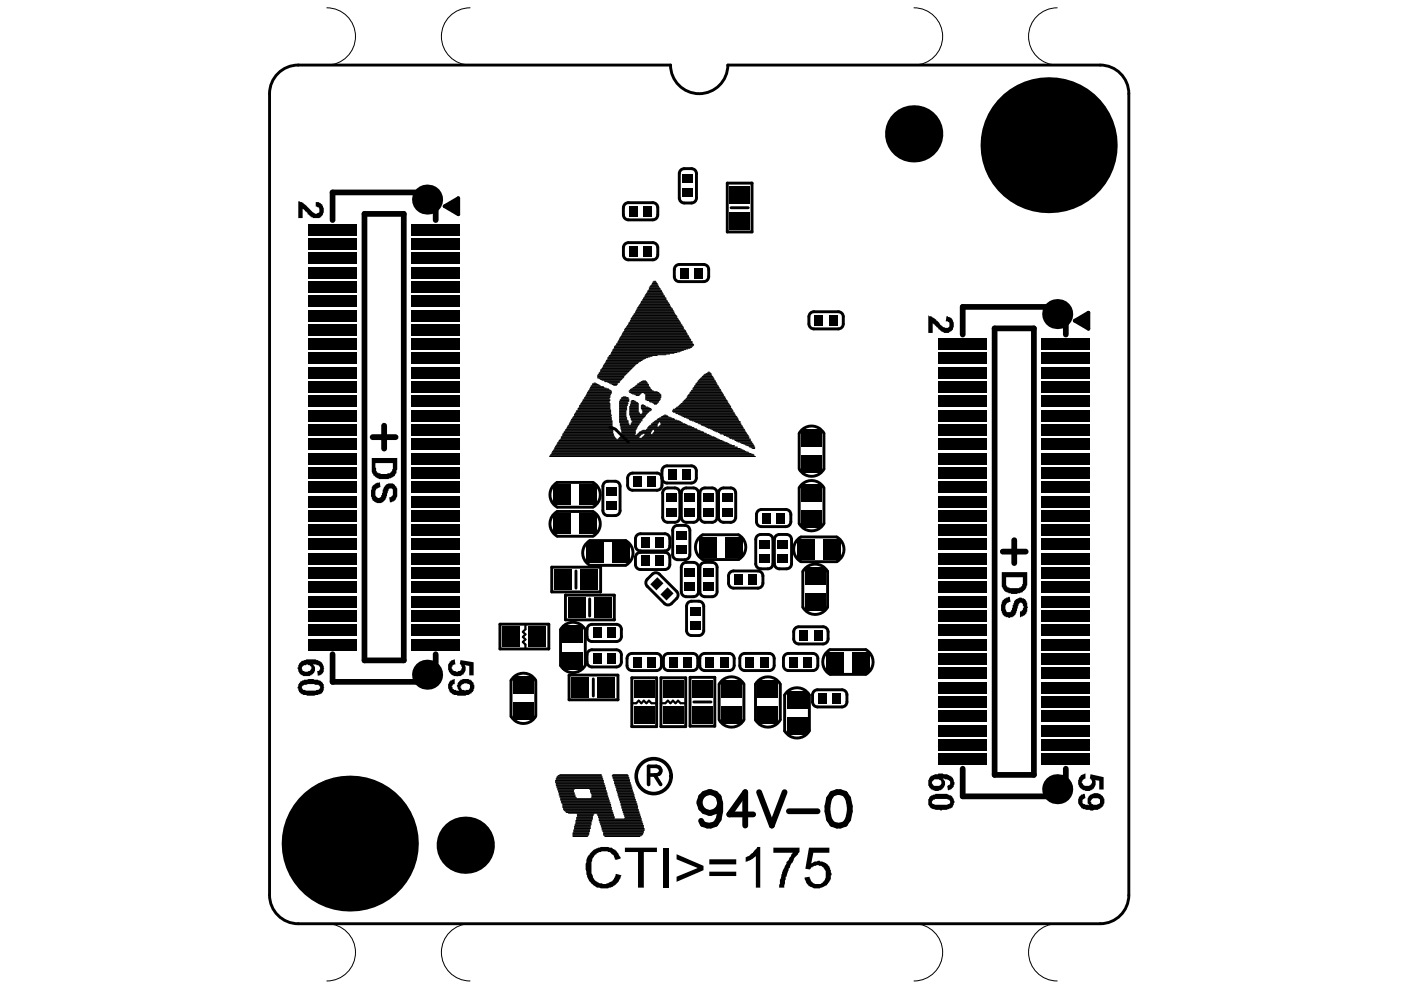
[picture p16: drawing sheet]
<svg xmlns="http://www.w3.org/2000/svg" width="297mm" height="210mm" viewBox="0 0 297 210" stroke-linecap="round" stroke-linejoin="round" font-family="sans-serif">
<g fill="#000">
<path d="M63.2 42.7l1.1 .3 .2 .3 2 1.7a.62 .62 0 0 0 1.1 0h.1v-.1a.84 .84 0 0 0-.8-1.1v-1a1.66 1.66 0 0 1 1.6 2.5 1.56 1.56 0 0 1-2.3 .8l-1-.6-.1-.5-.9-.8v2h-1zM94.2 43.7l3-1.7v3.5zM196.8 66.9h.2v.1h.4l.3 .4a4.6 4.6 0 0 1 1.9 1.7l.5 .3a.73 .73 0 0 0 .8 .1 .73 .73 0 0 0 .4-.8v-.3l-.3-.1v-.2h-.5l.2-1.1h.3v.2a1.34 1.34 0 0 1 1.2 1.5 1.65 1.65 0 0 1-1 1.8 1.65 1.65 0 0 1-1.9-.5l-1.6-1.4v2h-.9zM227.8 68l3-1.7v3.4zM79 103h.1a1.24 1.24 0 0 1 1.3-.7l.1-.1 .2 1.1h-.2a1.31 1.31 0 0 0-.6 2.1h.2v.2h.4v-.2l.3-.1v-.3h.2v-.5h.1a1.42 1.42 0 0 1 .5-1.4v-.1a1.72 1.72 0 0 1 2.2-.2 3.2 3.2 0 0 1 .3 2.8 1.59 1.59 0 0 1-1.1 .9h-.3l-.2-1.1a1.1 1.1 0 0 0 .8-1.5l-.2-.3h-.6l-.4 1.1a1.88 1.88 0 0 1-2.2 2 2.21 2.21 0 0 1-1.1-3zM212.6 127.3l.3-.1 .1-.3h.3v-.2l.8-.2 .1 1.1a1.24 1.24 0 0 0-.9 1.9 .69 .69 0 0 0 .9 .3l.5-1.1a2.09 2.09 0 0 1 1.6-2h.3a1.65 1.65 0 0 1 1.2 1.9l.1 .1v.2h-.1v.7l-.2 .5-.4 .3v.2l-.9 .3v-1.3a.55 .55 0 0 0 .6-.6l.1-.1a1.21 1.21 0 0 0-.6-1.1l-.5 .3-.3 1.2a1.84 1.84 0 0 1-1.8 1.7v-.1h-.2a1.31 1.31 0 0 1-1.2-1.3l-.2-.1v-1.3zM95.3 140.3l1.1-.5 .2 1.1h-.2a.83 .83 0 0 0-.6 .9h.1v.3l.8 .3 .6-.1a.83 .83 0 0 0 .6-1h-.1v-.3l-.3-.3 .1-.7 2.8 .4v2.8h-.9v-2l-.9-.2 .1 .5a1.6 1.6 0 0 1-1.4 1.8l-.4 .2v-.2h-.7a2.1 2.1 0 0 1-1-2.7h.1zM124.8 181.3h.1a3.6 3.6 0 0 1 4.4-1.6h.4l.8 .5 1.1 1.5v.3l-1.1 .3-.2-.3a2.16 2.16 0 0 0-2.9-1.3h-.3a2.86 2.86 0 0 0-1.7 3.2v.1a2.88 2.88 0 0 0 2.6 3.4h.2a2.51 2.51 0 0 0 2.3-1.8l.1-.3 1.1 .3a3.7 3.7 0 0 1-6.1 1.8h-.2l-.6-.9a5.9 5.9 0 0 1-.5-3.7v-.5zM229.1 164.5l1-.5v1.1l-.6 .3v.3h-.1v.3h.1a.86 .86 0 0 0 1.3 .6l.4-.1v-.2a.62 .62 0 0 0 0-1.1v-.1h-.1l.1-.9 2.8 .6v2.6h-.9v-1.9l-1-.1a1.69 1.69 0 0 1-1.5 2.3h-.2a1.85 1.85 0 0 1-1.8-2l.1-.8zM132.5 179.7h6.8v1h-2.8v7.5h-1.2v-7.5h-2.8zM140.7 179.7h1.1v8.5h-1.1zM143.4 181.1l5.8 2.5v.9l-5.8 2.5v-1.1l4.5-1.9-4.5-1.8z"/>
<path d="M158.1 181.7a3.7 3.7 0 0 0 1.9-1.4l.6-.7h.6v8.6h-.9v-6.6l-1.1 .7-1.1 .5zM164 179.7h5.5v1l-.4 .6a2.71 2.71 0 0 0-1.1 1.7h-.2l-.3 .9-.3 .3-.5 1.7h-.1l-.3 2.3h-1.1v-.6l.2-.2a8.1 8.1 0 0 1 1.3-4.3v-.3l.5-.5 .9-1.5h-4.1zM171.5 179.7h4.3v1.1h-3.4l-.4 2.3 .8-.4a2.85 2.85 0 0 1 3 1l.5 1.4v.5h-.2a2.69 2.69 0 0 1-1.5 2.5 3.1 3.1 0 0 1-3.2-.4l-.5-.6-.3-1.1 1.1-.1a1.74 1.74 0 0 0 2.8 1.2v-.1a1.47 1.47 0 0 0 .6-1.7 1.62 1.62 0 0 0-1.3-1.7l-.3-.2-.9 .2-.3 .1v.2h-.3l-.3 .5-.9-.2z"/>
<path d="M79.6 98.2l.1 1.7h.2v.3h.2a3.3 3.3 0 0 0 2.7 0l.5-.8v-1.2zM78.8 97.1h5.4v2.5l-.1 .3a1.58 1.58 0 0 1-1.6 1.5l-.4 .2a3.4 3.4 0 0 1-3-.8v-.3h-.1l-.2-.5z"/>
<path d="M213.3 122.4v1.4a.59 .59 0 0 0 .6 .7l.2 .2h.9a1.42 1.42 0 0 0 1.9-1.1v-1.2zM212.4 121.3h5.4v2.5a2.12 2.12 0 0 1-2 2l-.3 .1a4 4 0 0 1-2.6-.7l-.5-.8z"/>
<path d="M64 145.5v.2a.59 .59 0 0 0 .8 .6v.1h.8a2.64 2.64 0 0 0 2.3-.4v-.2a.59 .59 0 0 0-.8-.6 4.8 4.8 0 0 0-2.9 .2v.1zM63.7 144.4l.5-.1a4.8 4.8 0 0 1 2.9-.2l.8 .2a1.68 1.68 0 0 1 .7 2v.1h-.1a.79 .79 0 0 1-.9 .8 5 5 0 0 1-3.9-.2 2 2 0 0 1-.5-2h.2z"/>
<path d="M63.4 140.7l.5-.4a4.9 4.9 0 0 1 4.1 0v.1a1.24 1.24 0 0 1 .6 1.3l.2 .1h-.2l-.1 .9-.3 .2v.1l-.8 .3-.1-1h.3a.62 .62 0 0 0 0-1.1v-.2h-.5v-.1h-.8a1.25 1.25 0 0 1-.3 2.1v.2a2.68 2.68 0 0 1-2.5-.3l-.4-1.1zM64.2 141.2l-.2 .5a.77 .77 0 0 0 .8 .7h.4l.2-.1a.59 .59 0 0 0 .6-.8l-.3-.5-.5-.1z"/>
<path d="M97.8 145.2v.3h-.2l.2 .6 .8 .3h.1v-.1a.71 .71 0 0 0 .8-.2 .71 .71 0 0 0 .1-.7l-.1-.4h-.3a1.19 1.19 0 0 0-1.4 .2zM95.3 144.4l1.1-.4v1h-.3l-.3 .7h.1v.3l.3 .1v.2l1.1 .1v-.1h-.1a1.37 1.37 0 0 1 .7-2.2l.2-.1h1.2l.2 .1a.8 .8 0 0 1 .8 .6h.1v.5h.2v.2a1.77 1.77 0 0 1-1.1 1.8 4.2 4.2 0 0 1-4.2-.5v-.3h-.1l-.2-.4v-1z"/>
<path d="M197.6 169.9v.4a4.8 4.8 0 0 0 2.6 .3l.9-.1a.48 .48 0 0 0 .3-.5 .48 .48 0 0 0-.4-.4l-.2-.2h-.9a2.64 2.64 0 0 0-2.3 .5zM197 169.1h.1l.3-.5a7.5 7.5 0 0 1 3.7-.1l.3 .1a1.66 1.66 0 0 1 .7 2.3l-.2 .3h-.1a5.2 5.2 0 0 1-3.3 .5 1.76 1.76 0 0 1-1.4-.6l-.3-.5v-1.2h.2z"/>
<path d="M197.1 164.8l.3-.2v-.1h.3v-.2l.8-.1a1.94 1.94 0 0 1 1.6 0h.7l1 .4a2.14 2.14 0 0 1 .4 2.2l-.6 .6-.6 .1-.2-.9 .3-.1a.58 .58 0 0 0 .3-.6 .58 .58 0 0 0-.4-.5l-.8-.3h-.3v.1a1.12 1.12 0 0 1 .2 1.7 1.8 1.8 0 0 1-2.2 .6l-.8-.4a2.25 2.25 0 0 1 0-2.3zM197.6 165.7v.2a.9 .9 0 0 0 1.2 .7 .67 .67 0 0 0 .8-.4 .67 .67 0 0 0-.3-.8l-.5-.2a.69 .69 0 0 0-.9 .3z"/>
<path d="M231.4 169.6l-.2 .3a1.11 1.11 0 0 0 .9 .8 1.11 1.11 0 0 0 1.1-.5 .71 .71 0 0 0-.1-.8 .71 .71 0 0 0-.8-.2h-.6l-.2 .4zM228.7 168.9l.5-.3v-.1l.8-.2 .1 .9-.3 .2a.69 .69 0 0 0-.3 .9l1.4 .5a1.5 1.5 0 0 1 .9-2.5v-.1a1.91 1.91 0 0 1 2.3 1.5v.3a1.89 1.89 0 0 1-2.1 1.7 .71 .71 0 0 1-.9 0h-.2a2.25 2.25 0 0 1-2.3-1.4z"/>
<path d="M150.4 182.2h5.7v1.1h-5.7zM150.4 184.8h5.7v.9h-5.7z"/>
<circle cx="193.7" cy="28.4" r="6.1"/>
<circle cx="222.3" cy="30.8" r="14.4"/>
<circle cx="90.6" cy="42.3" r="3.2"/>
<circle cx="224.2" cy="66.6" r="3.2"/>
<circle cx="90.6" cy="143.1" r="3.2"/>
<circle cx="74.2" cy="178.9" r="14.4"/>
<circle cx="98.6" cy="179.2" r="6.1"/>
<circle cx="224.2" cy="167.3" r="3.2"/>
</g>
<g fill="#000">
<path d="M144.8 37h2.1v1.8h-2.1z" fill-rule="evenodd"/>
<path d="M65.3 56.6h10.4v2.4h-10.4z" fill-rule="evenodd"/>
<path d="M65.3 53.5h10.4v2.5h-10.4z" fill-rule="evenodd"/>
<path d="M65.3 50.5h10.4v2.4h-10.4z" fill-rule="evenodd"/>
<path d="M65.3 47.5h10.4v2.4h-10.4z" fill-rule="evenodd"/>
<path d="M87.2 59.6h10.3v2.4h-10.3z" fill-rule="evenodd"/>
<path d="M87.2 56.6h10.3v2.4h-10.3z" fill-rule="evenodd"/>
<path d="M87.2 53.5h10.3v2.5h-10.3z" fill-rule="evenodd"/>
<path d="M87.2 50.5h10.3v2.4h-10.3z" fill-rule="evenodd"/>
<path d="M87.2 47.5h10.3v2.4h-10.3z" fill-rule="evenodd"/>
<path d="M133.4 43.7h1.8v2.2h-1.8z" fill-rule="evenodd"/>
<path d="M133.4 52.2h1.8v2.1h-1.8z" fill-rule="evenodd"/>
<path d="M136.4 43.7h1.8v2.2h-1.8z" fill-rule="evenodd"/>
<path d="M136.4 52.2h1.8v2.1h-1.8z" fill-rule="evenodd"/>
<path d="M144.2 56.8h1.8v2.2h-1.8z" fill-rule="evenodd"/>
<path d="M144.8 40h2.1v1.8h-2.1z" fill-rule="evenodd"/>
<path d="M147.2 56.8h1.8v2.2h-1.8z" fill-rule="evenodd"/>
<path d="M154.7 45h4.2v3.7h-4.2z" fill-rule="evenodd"/>
<path d="M154.7 39.4h4.2v3.7h-4.2z" fill-rule="evenodd"/>
<path d="M65.3 74.8h10.4v2.4h-10.4z" fill-rule="evenodd"/>
<path d="M65.3 71.7h10.4v2.5h-10.4z" fill-rule="evenodd"/>
<path d="M65.3 68.7h10.4v2.4h-10.4z" fill-rule="evenodd"/>
<path d="M65.3 65.7h10.4v2.4h-10.4z" fill-rule="evenodd"/>
<path d="M65.3 62.6h10.4v2.5h-10.4z" fill-rule="evenodd"/>
<path d="M65.3 59.6h10.4v2.4h-10.4z" fill-rule="evenodd"/>
<path d="M87.2 77.8h10.3v2.5h-10.3z" fill-rule="evenodd"/>
<path d="M87.2 74.8h10.3v2.4h-10.3z" fill-rule="evenodd"/>
<path d="M87.2 71.7h10.3v2.5h-10.3z" fill-rule="evenodd"/>
<path d="M87.2 68.7h10.3v2.4h-10.3z" fill-rule="evenodd"/>
<path d="M87.2 65.7h10.3v2.4h-10.3z" fill-rule="evenodd"/>
<path d="M87.2 62.6h10.3v2.5h-10.3z" fill-rule="evenodd"/>
<path d="M172.7 66.9h1.8v2.1h-1.8z" fill-rule="evenodd"/>
<path d="M175.8 66.9h1.8v2.1h-1.8z" fill-rule="evenodd"/>
<path d="M198.9 71.7h10.4v2.5h-10.4z" fill-rule="evenodd"/>
<path d="M198.9 74.8h10.4v2.4h-10.4z" fill-rule="evenodd"/>
<path d="M220.8 71.7h10.3v2.5h-10.3z" fill-rule="evenodd"/>
<path d="M220.8 74.8h10.3v2.4h-10.3z" fill-rule="evenodd"/>
<path d="M220.8 77.8h10.3v2.5h-10.3z" fill-rule="evenodd"/>
<path d="M65.3 96h10.4v2.5h-10.4z" fill-rule="evenodd"/>
<path d="M65.3 93h10.4v2.4h-10.4z" fill-rule="evenodd"/>
<path d="M65.3 89.9h10.4v2.5h-10.4z" fill-rule="evenodd"/>
<path d="M65.3 86.9h10.4v2.5h-10.4z" fill-rule="evenodd"/>
<path d="M65.3 83.9h10.4v2.4h-10.4z" fill-rule="evenodd"/>
<path d="M65.3 80.8h10.4v2.5h-10.4z" fill-rule="evenodd"/>
<path d="M65.3 77.8h10.4v2.4h-10.4z" fill-rule="evenodd"/>
<path d="M87.2 99.1h10.3v2.4h-10.3z" fill-rule="evenodd"/>
<path d="M87.2 96h10.3v2.5h-10.3z" fill-rule="evenodd"/>
<path d="M87.2 93h10.3v2.4h-10.3z" fill-rule="evenodd"/>
<path d="M87.2 90h10.3v2.4h-10.3z" fill-rule="evenodd"/>
<path d="M87.2 86.9h10.3v2.5h-10.3z" fill-rule="evenodd"/>
<path d="M87.2 83.9h10.3v2.4h-10.3z" fill-rule="evenodd"/>
<path d="M87.2 80.8h10.3v2.5h-10.3z" fill-rule="evenodd"/>
<path d="M141.6 99.5h1.8v2.2h-1.8z" fill-rule="evenodd"/>
<path d="M144.6 99.5h1.8v2.2h-1.8z" fill-rule="evenodd"/>
<path d="M169.9 91.1h4.3v3.6h-4.3z" fill-rule="evenodd"/>
<path d="M198.9 77.8h10.4v2.4h-10.4z" fill-rule="evenodd"/>
<path d="M198.9 80.8h10.4v2.5h-10.4z" fill-rule="evenodd"/>
<path d="M198.9 83.9h10.4v2.4h-10.4z" fill-rule="evenodd"/>
<path d="M198.9 86.9h10.4v2.5h-10.4z" fill-rule="evenodd"/>
<path d="M198.9 89.9h10.4v2.5h-10.4z" fill-rule="evenodd"/>
<path d="M198.9 93h10.4v2.4h-10.4z" fill-rule="evenodd"/>
<path d="M198.9 96h10.4v2.5h-10.4z" fill-rule="evenodd"/>
<path d="M220.8 80.8h10.3v2.5h-10.3z" fill-rule="evenodd"/>
<path d="M220.8 83.9h10.3v2.4h-10.3z" fill-rule="evenodd"/>
<path d="M220.8 86.9h10.3v2.5h-10.3z" fill-rule="evenodd"/>
<path d="M220.8 90h10.3v2.4h-10.3z" fill-rule="evenodd"/>
<path d="M220.8 93h10.3v2.4h-10.3z" fill-rule="evenodd"/>
<path d="M220.8 96h10.3v2.5h-10.3z" fill-rule="evenodd"/>
<path d="M220.8 99.1h10.3v2.4h-10.3z" fill-rule="evenodd"/>
<path d="M65.3 117.3h10.4v2.4h-10.4z" fill-rule="evenodd"/>
<path d="M65.3 114.2h10.4v2.5h-10.4z" fill-rule="evenodd"/>
<path d="M65.3 111.2h10.4v2.4h-10.4z" fill-rule="evenodd"/>
<path d="M65.3 108.2h10.4v2.4h-10.4z" fill-rule="evenodd"/>
<path d="M65.3 105.1h10.4v2.5h-10.4z" fill-rule="evenodd"/>
<path d="M65.3 102.1h10.4v2.4h-10.4z" fill-rule="evenodd"/>
<path d="M65.3 99.1h10.4v2.4h-10.4z" fill-rule="evenodd"/>
<path d="M87.2 117.3h10.3v2.4h-10.3z" fill-rule="evenodd"/>
<path d="M87.2 114.2h10.3v2.5h-10.3z" fill-rule="evenodd"/>
<path d="M87.2 111.2h10.3v2.4h-10.3z" fill-rule="evenodd"/>
<path d="M87.2 108.2h10.3v2.4h-10.3z" fill-rule="evenodd"/>
<path d="M87.2 105.1h10.3v2.5h-10.3z" fill-rule="evenodd"/>
<path d="M87.2 102.1h10.3v2.4h-10.3z" fill-rule="evenodd"/>
<path d="M117.3 108.9h3.7v4.3h-3.7z" fill-rule="evenodd"/>
<path d="M117.3 102.8h3.7v4.2h-3.7z" fill-rule="evenodd"/>
<path d="M122.9 108.9h3.6v4.3h-3.6z" fill-rule="evenodd"/>
<path d="M122.9 102.8h3.6v4.2h-3.6z" fill-rule="evenodd"/>
<path d="M124.3 115.1h3.6v4.3h-3.6z" fill-rule="evenodd"/>
<path d="M128.6 103.3h2.1v1.8h-2.1z" fill-rule="evenodd"/>
<path d="M128.6 106.3h2.1v1.8h-2.1z" fill-rule="evenodd"/>
<path d="M129.8 115.1h3.7v4.3h-3.7z" fill-rule="evenodd"/>
<path d="M134.3 101.1h1.8v2.1h-1.8z" fill-rule="evenodd"/>
<path d="M135.9 113.9h1.9v2.2h-1.9z" fill-rule="evenodd"/>
<path d="M137.3 101.1h1.8v2.1h-1.8z" fill-rule="evenodd"/>
<path d="M135.9 117.9h1.9v2.1h-1.9z" fill-rule="evenodd"/>
<path d="M139 113.9h1.8v2.2h-1.8z" fill-rule="evenodd"/>
<path d="M139 117.9h1.8v2.1h-1.8z" fill-rule="evenodd"/>
<path d="M141.3 107.7h2.1v1.8h-2.1z" fill-rule="evenodd"/>
<path d="M141.3 104.7h2.1v1.8h-2.1z" fill-rule="evenodd"/>
<path d="M143.4 112.6h2.1v1.8h-2.1z" fill-rule="evenodd"/>
<path d="M143.4 115.6h2.1v1.9h-2.1z" fill-rule="evenodd"/>
<path d="M145.2 107.7h2.1v1.8h-2.1z" fill-rule="evenodd"/>
<path d="M145.2 104.7h2.1v1.8h-2.1z" fill-rule="evenodd"/>
<path d="M148.2 113.9h3.6v4.2h-3.6z" fill-rule="evenodd"/>
<path d="M149.2 104.7h2.1v1.8h-2.1z" fill-rule="evenodd"/>
<path d="M149.2 107.7h2.1v1.8h-2.1z" fill-rule="evenodd"/>
<path d="M153.7 113.9h3.7v4.2h-3.7z" fill-rule="evenodd"/>
<path d="M153.1 107.7h2.1v1.8h-2.1z" fill-rule="evenodd"/>
<path d="M153.1 104.7h2.1v1.8h-2.1z" fill-rule="evenodd"/>
<path d="M161 117.6h2.1v1.8h-2.1z" fill-rule="evenodd"/>
<path d="M161 114.5h2.1v1.9h-2.1z" fill-rule="evenodd"/>
<path d="M161.6 108.8h1.8v2.1h-1.8z" fill-rule="evenodd"/>
<path d="M164.6 108.8h1.9v2.1h-1.9z" fill-rule="evenodd"/>
<path d="M164.9 117.6h2.2v1.8h-2.2z" fill-rule="evenodd"/>
<path d="M164.9 114.5h2.2v1.9h-2.2z" fill-rule="evenodd"/>
<path d="M169 114.3h3.7v4.3h-3.7z" fill-rule="evenodd"/>
<path d="M169.9 108.2h4.3v3.6h-4.3z" fill-rule="evenodd"/>
<path d="M169.9 102.6h4.3v3.7h-4.3z" fill-rule="evenodd"/>
<path d="M169.9 96.6h4.3v3.7h-4.3z" fill-rule="evenodd"/>
<path d="M174.6 114.3h3.6v4.3h-3.6z" fill-rule="evenodd"/>
<path d="M198.9 99.1h10.4v2.4h-10.4z" fill-rule="evenodd"/>
<path d="M198.9 102.1h10.4v2.4h-10.4z" fill-rule="evenodd"/>
<path d="M198.9 105.1h10.4v2.5h-10.4z" fill-rule="evenodd"/>
<path d="M198.9 108.2h10.4v2.4h-10.4z" fill-rule="evenodd"/>
<path d="M198.9 111.2h10.4v2.4h-10.4z" fill-rule="evenodd"/>
<path d="M198.9 114.2h10.4v2.5h-10.4z" fill-rule="evenodd"/>
<path d="M198.9 117.3h10.4v2.4h-10.4z" fill-rule="evenodd"/>
<path d="M220.8 102.1h10.3v2.4h-10.3z" fill-rule="evenodd"/>
<path d="M220.8 105.1h10.3v2.5h-10.3z" fill-rule="evenodd"/>
<path d="M220.8 108.2h10.3v2.4h-10.3z" fill-rule="evenodd"/>
<path d="M220.8 111.2h10.3v2.4h-10.3z" fill-rule="evenodd"/>
<path d="M220.8 114.2h10.3v2.5h-10.3z" fill-rule="evenodd"/>
<path d="M220.8 117.3h10.3v2.4h-10.3z" fill-rule="evenodd"/>
<path d="M65.3 135.5h10.4v2.4h-10.4z" fill-rule="evenodd"/>
<path d="M65.3 132.4h10.4v2.5h-10.4z" fill-rule="evenodd"/>
<path d="M65.3 129.4h10.4v2.4h-10.4z" fill-rule="evenodd"/>
<path d="M65.3 126.4h10.4v2.4h-10.4z" fill-rule="evenodd"/>
<path d="M65.3 123.3h10.4v2.5h-10.4z" fill-rule="evenodd"/>
<path d="M65.3 120.3h10.4v2.4h-10.4z" fill-rule="evenodd"/>
<path d="M87.2 135.5h10.3v2.4h-10.3z" fill-rule="evenodd"/>
<path d="M87.2 132.4h10.3v2.5h-10.3z" fill-rule="evenodd"/>
<path d="M87.2 129.4h10.3v2.4h-10.3z" fill-rule="evenodd"/>
<path d="M87.2 126.4h10.3v2.4h-10.3z" fill-rule="evenodd"/>
<path d="M87.2 123.3h10.3v2.5h-10.3z" fill-rule="evenodd"/>
<path d="M87.2 120.3h10.3v2.4h-10.3z" fill-rule="evenodd"/>
<path d="M106.5 132.8h3.7v4.3h-3.7z" fill-rule="evenodd"/>
<path d="M112.1 132.8h3.6v4.3h-3.6z" fill-rule="evenodd"/>
<path d="M117.5 120.7h3.7v4.3h-3.7z" fill-rule="evenodd"/>
<path d="M119.3 138.2h4.3v3.7h-4.3z" fill-rule="evenodd"/>
<path d="M119.3 132.7h4.3v3.6h-4.3z" fill-rule="evenodd"/>
<path d="M120.4 126.7h3.7v4.2h-3.7z" fill-rule="evenodd"/>
<path d="M123.1 120.7h3.6v4.3h-3.6z" fill-rule="evenodd"/>
<path d="M125.7 133.1h1.8v2.2h-1.8z" fill-rule="evenodd"/>
<path d="M126 126.7h3.6v4.2h-3.6z" fill-rule="evenodd"/>
<path d="M125.7 138.5h1.8v2.2h-1.8z" fill-rule="evenodd"/>
<path d="M128.7 133.1h1.8v2.2h-1.8z" fill-rule="evenodd"/>
<path d="M128.7 138.5h1.8v2.2h-1.8z" fill-rule="evenodd"/>
<path d="M137.9 123.9l1.5-1.5 1.3 1.3-1.5 1.5z" fill-rule="evenodd"/>
<path d="M140 126l1.5-1.5 1.3 1.3-1.5 1.5z" fill-rule="evenodd"/>
<path d="M145.2 120.4h2.1v1.9h-2.1z" fill-rule="evenodd"/>
<path d="M145.2 123.5h2.1v1.8h-2.1z" fill-rule="evenodd"/>
<path d="M146.3 131.7h2.1v1.8h-2.1z" fill-rule="evenodd"/>
<path d="M146.3 128.7h2.1v1.8h-2.1z" fill-rule="evenodd"/>
<path d="M149.2 120.4h2.1v1.9h-2.1z" fill-rule="evenodd"/>
<path d="M149.2 123.5h2.1v1.8h-2.1z" fill-rule="evenodd"/>
<path d="M149.6 139.3h1.8v2.1h-1.8z" fill-rule="evenodd"/>
<path d="M152.6 139.3h1.8v2.1h-1.8z" fill-rule="evenodd"/>
<path d="M155.7 121.8h1.8v2.1h-1.8z" fill-rule="evenodd"/>
<path d="M158.7 121.8h1.8v2.1h-1.8z" fill-rule="evenodd"/>
<path d="M169.5 133.6h1.8v2.2h-1.8z" fill-rule="evenodd"/>
<path d="M172.5 133.6h1.9v2.2h-1.9z" fill-rule="evenodd"/>
<path d="M170.7 125.9h4.3v3.7h-4.3z" fill-rule="evenodd"/>
<path d="M170.7 120.3h4.3v3.7h-4.3z" fill-rule="evenodd"/>
<path d="M175.2 138.2h3.6v4.3h-3.6z" fill-rule="evenodd"/>
<path d="M180.7 138.2h3.7v4.3h-3.7z" fill-rule="evenodd"/>
<path d="M198.9 120.3h10.4v2.4h-10.4z" fill-rule="evenodd"/>
<path d="M198.9 123.3h10.4v2.5h-10.4z" fill-rule="evenodd"/>
<path d="M198.9 126.4h10.4v2.4h-10.4z" fill-rule="evenodd"/>
<path d="M198.9 129.4h10.4v2.4h-10.4z" fill-rule="evenodd"/>
<path d="M198.9 132.4h10.4v2.5h-10.4z" fill-rule="evenodd"/>
<path d="M198.9 135.5h10.4v2.4h-10.4z" fill-rule="evenodd"/>
<path d="M220.8 120.3h10.3v2.4h-10.3z" fill-rule="evenodd"/>
<path d="M220.8 123.3h10.3v2.5h-10.3z" fill-rule="evenodd"/>
<path d="M220.8 126.4h10.3v2.4h-10.3z" fill-rule="evenodd"/>
<path d="M220.8 129.4h10.3v2.4h-10.3z" fill-rule="evenodd"/>
<path d="M220.8 132.4h10.3v2.5h-10.3z" fill-rule="evenodd"/>
<path d="M220.8 135.5h10.3v2.4h-10.3z" fill-rule="evenodd"/>
<path d="M220.8 138.5h10.3v2.4h-10.3z" fill-rule="evenodd"/>
<path d="M108.8 143.5h4.3v3.6h-4.3z" fill-rule="evenodd"/>
<path d="M108.8 149h4.3v3.7h-4.3z" fill-rule="evenodd"/>
<path d="M121.2 143.6h3.6v4.3h-3.6z" fill-rule="evenodd"/>
<path d="M126.7 143.6h3.7v4.3h-3.7z" fill-rule="evenodd"/>
<path d="M134.2 139.3h1.8v2.1h-1.8z" fill-rule="evenodd"/>
<path d="M134.5 144.2h4.2v3.7h-4.2z" fill-rule="evenodd"/>
<path d="M134.5 149.8h4.2v3.6h-4.2z" fill-rule="evenodd"/>
<path d="M137.2 139.3h1.8v2.1h-1.8z" fill-rule="evenodd"/>
<path d="M140.6 144.2h4.3v3.7h-4.3z" fill-rule="evenodd"/>
<path d="M140.6 149.8h4.3v3.6h-4.3z" fill-rule="evenodd"/>
<path d="M141.9 139.3h1.8v2.1h-1.8z" fill-rule="evenodd"/>
<path d="M144.9 139.3h1.8v2.1h-1.8z" fill-rule="evenodd"/>
<path d="M146.8 144.2h4.3v3.7h-4.3z" fill-rule="evenodd"/>
<path d="M146.8 149.8h4.3v3.6h-4.3z" fill-rule="evenodd"/>
<path d="M153 144.2h4.2v3.7h-4.2z" fill-rule="evenodd"/>
<path d="M153 149.8h4.2v3.6h-4.2z" fill-rule="evenodd"/>
<path d="M158.1 139.3h1.8v2.1h-1.8z" fill-rule="evenodd"/>
<path d="M160.7 149.8h4.2v3.6h-4.2z" fill-rule="evenodd"/>
<path d="M160.7 144.2h4.2v3.7h-4.2z" fill-rule="evenodd"/>
<path d="M161.1 139.3h1.8v2.1h-1.8z" fill-rule="evenodd"/>
<path d="M166.8 146.5h4.3v3.7h-4.3z" fill-rule="evenodd"/>
<path d="M166.8 152.1h4.3v3.7h-4.3z" fill-rule="evenodd"/>
<path d="M167.3 139.3h1.8v2.1h-1.8z" fill-rule="evenodd"/>
<path d="M170.4 139.3h1.8v2.1h-1.8z" fill-rule="evenodd"/>
<path d="M173.5 147h1.8v2.1h-1.8z" fill-rule="evenodd"/>
<path d="M176.5 147h1.9v2.1h-1.9z" fill-rule="evenodd"/>
<path d="M198.9 138.5h10.4v2.4h-10.4z" fill-rule="evenodd"/>
<path d="M198.9 141.5h10.4v2.5h-10.4z" fill-rule="evenodd"/>
<path d="M198.9 144.6h10.4v2.4h-10.4z" fill-rule="evenodd"/>
<path d="M198.9 147.6h10.4v2.4h-10.4z" fill-rule="evenodd"/>
<path d="M198.9 150.6h10.4v2.5h-10.4z" fill-rule="evenodd"/>
<path d="M198.9 153.7h10.4v2.4h-10.4z" fill-rule="evenodd"/>
<path d="M198.9 156.7h10.4v2.4h-10.4z" fill-rule="evenodd"/>
<path d="M220.8 141.5h10.3v2.5h-10.3z" fill-rule="evenodd"/>
<path d="M220.8 144.6h10.3v2.4h-10.3z" fill-rule="evenodd"/>
<path d="M220.8 147.6h10.3v2.4h-10.3z" fill-rule="evenodd"/>
<path d="M220.8 150.6h10.3v2.5h-10.3z" fill-rule="evenodd"/>
<path d="M220.8 153.7h10.3v2.4h-10.3z" fill-rule="evenodd"/>
<path d="M220.8 156.7h10.3v2.4h-10.3z" fill-rule="evenodd"/>
<path d="M220.8 159.7h10.3v2.5h-10.3z" fill-rule="evenodd"/>
<path d="M198.9 159.7h10.4v2.5h-10.4z" fill-rule="evenodd"/>
</g>
<g fill="none" stroke="#000" stroke-width=".62">
<path d="M58.9 15.6a6.1 6.1 0 0 1 4.3-1.8h79a6.1 6.1 0 0 0 6 6.1 6.1 6.1 0 0 0 6.1-6.1h79a6.1 6.1 0 0 1 6 6.1v169.9a6.1 6.1 0 0 1-6 6.1h-170.1a6.1 6.1 0 0 1-6-6.1v-169.9a6 6 0 0 1 1.7-4.3zM144.2 36.2l.3-.2a3.7 3.7 0 0 1 2.4-.2 1.06 1.06 0 0 1 .8 1v5.2a1.06 1.06 0 0 1-1.1 1h-1.5a1.06 1.06 0 0 1-1.1-1v-5.2zM154.2 38.8h5.2v10.4h-5.2zM132.4 43.4l.8-.4h5.2a1.06 1.06 0 0 1 1.1 1v1.6a1.06 1.06 0 0 1-1.1 1h-5.2a1.06 1.06 0 0 1-1-1v-1.6zM132.4 51.9l.8-.5h5.2a1.06 1.06 0 0 1 1.1 1.1v1.5a1.06 1.06 0 0 1-1.1 1.1h-5.2a1.06 1.06 0 0 1-1-1.1v-1.5zM143.2 56.5l.8-.4h5.2a1.06 1.06 0 0 1 1.1 1v1.6a1.06 1.06 0 0 1-1.1 1h-5.2a1.06 1.06 0 0 1-1-1v-1.6zM155 44h3.6M171.7 66.5l.9-.4h5.1a1.06 1.06 0 0 1 1.1 1.1v1.5a1.06 1.06 0 0 1-1.1 1h-5.1a1.06 1.06 0 0 1-1.1-1v-1.5zM129.3 90.6l1.1 .3 2.8 2.8M169.4 91.9v7.5M174.7 91.8a2.99 2.99 0 0 0-5.2 .1M174.7 91.8v7.7a2.99 2.99 0 0 1-5.2 0"/>
<path d="M118.1 108.4l7.6 .1a2.99 2.99 0 0 1 .1 5.2M118.1 108.5a2.99 2.99 0 0 0 0 5.2M118.2 113.7h7.5M118.2 107.5h7.5M125 114.6h7.7M125 114.6a2.99 2.99 0 0 0 .1 5.2M125.1 119.9h7.5M125.8 107.5a2.99 2.99 0 0 0-.1-5.2h-7.6a2.99 2.99 0 0 0 0 5.2M128 102.5l.3-.3a3.7 3.7 0 0 1 2.4-.1 1.06 1.06 0 0 1 .8 1v5.2a1.06 1.06 0 0 1-1.1 1h-1.5a1.06 1.06 0 0 1-1.1-1v-5.2zM132.7 114.6a2.99 2.99 0 0 1 0 5.2M134.1 103.9a1.06 1.06 0 0 1-1-1v-1.5a1.06 1.06 0 0 1 1-1.1h5.2a1.19 1.19 0 0 1 1.1 1.4 1.06 1.06 0 0 0 1 .7h5.2a1.06 1.06 0 0 0 1-1v-1.6a1.06 1.06 0 0 0-1-1h-5.2a1.06 1.06 0 0 0-1 1v3.1a1.06 1.06 0 0 1-1.1 1h-5.2M134.9 113.6l.9-.4h5.2a1.06 1.06 0 0 1 1 1v1.5a1.06 1.06 0 0 1-1 1.1h-5.2a1.06 1.06 0 0 1-1.1-1.1v-1.5z"/>
<path d="M134.9 117.5l.9-.4h5.2a1.07 1.07 0 0 1 1 1.1v1.5a1.06 1.06 0 0 1-1 1.1h-5.2a1.06 1.06 0 0 1-1.1-1.1v-1.5zM140.7 103.9l.2-.2a3.7 3.7 0 0 1 2.5-.2 1.06 1.06 0 0 1 .7 1v5.2a1.06 1.06 0 0 1-1 1h-1.5a1.06 1.06 0 0 1-1.1-1v-5.2zM142.8 111.8l.3-.2a3.7 3.7 0 0 1 2.4-.2 1.06 1.06 0 0 1 .8 1.1v5.1a1.07 1.07 0 0 1-1.1 1.1h-1.5a1.06 1.06 0 0 1-1.1-1.1v-5.1zM144.7 119.7l.2-.3a3.7 3.7 0 0 1 2.5-.1 1.06 1.06 0 0 1 .7 1v5.2a1.06 1.06 0 0 1-1.1 1h-1.5a1.06 1.06 0 0 1-1.1-1v-5.2zM144.7 103.9l.2-.2a3.7 3.7 0 0 1 2.5-.2 1.06 1.06 0 0 1 .7 1v5.2a1.06 1.06 0 0 1-1.1 1h-1.5a1.06 1.06 0 0 1-1.1-1v-5.2zM148.6 103.9l.2-.2a3.7 3.7 0 0 1 2.5-.2 1.06 1.06 0 0 1 .7 1v5.2a1.06 1.06 0 0 1-1 1h-1.5a1.06 1.06 0 0 1-1.1-1v-5.2zM148.6 119.7l.2-.3a3.7 3.7 0 0 1 2.5-.1 1.06 1.06 0 0 1 .7 1v5.2a1.06 1.06 0 0 1-1 1h-1.5a1.06 1.06 0 0 1-1.1-1v-5.2zM148.9 113.4a2.99 2.99 0 0 0 .1 5.2h7.6M149 113.4h7.5M152.5 103.9l.3-.2a3.7 3.7 0 0 1 2.5-.2 1.06 1.06 0 0 1 .7 1v5.2a1.06 1.06 0 0 1-1.1 1h-1.5a1.06 1.06 0 0 1-1.1-1v-5.2zM156.6 113.4a2.99 2.99 0 0 1 0 5.2M160.4 113.8l.3-.3a3.7 3.7 0 0 1 2.5-.1 1.06 1.06 0 0 1 .7 1v5.1a1.06 1.06 0 0 1-1.1 1.1h-1.5a1.06 1.06 0 0 1-1.1-1.1v-5.1z"/>
<path d="M160.6 108.5l.8-.5h5.2a1.06 1.06 0 0 1 1.1 1.1v1.5a1.06 1.06 0 0 1-1.1 1.1h-5.2a1.07 1.07 0 0 1-1-1.1v-1.5zM164.4 113.8l.2-.3a3.7 3.7 0 0 1 2.5-.1 1.06 1.06 0 0 1 .7 1v5.1a1.06 1.06 0 0 1-1 1.1h-1.6a1.06 1.06 0 0 1-1-1.1v-5.1zM169.4 103.4l.1 7.7a2.99 2.99 0 0 0 5.2-.1M169.8 113.9a2.99 2.99 0 0 0 0 5.2h7.6M169.8 113.8h7.6M174.7 103.4a2.99 2.99 0 0 0-5.2 0M174.7 103.5v7.5M177.4 113.9a2.99 2.99 0 0 1 0 5.2M106 132.3l10.4 .1v5.2h-10.4zM117 120.3h10.3v5.2h-10.3zM118.8 133.5v7.6M122.1 121.1v3.6"/>
<path d="M124.1 133.4a2.99 2.99 0 0 0-5.2 .1M124.1 133.5v7.5M124.7 132.8l.8-.4h5.2a1.06 1.06 0 0 1 1 1v1.6a1.06 1.06 0 0 1-1 1h-5.2a1.06 1.06 0 0 1-1-1v-1.6zM124.7 138.2l.8-.4h5.2a1.06 1.06 0 0 1 1 1v1.5a1.06 1.06 0 0 1-1 1.1h-5.2a1.06 1.06 0 0 1-1-1.1v-1.5zM125 127v3.6M130.2 126.2h-10.3v5.2h10.3v-5.2M133.1 139l.9-.5h5.2a1.06 1.06 0 0 1 1 1.1v1.5a1.06 1.06 0 0 1-1 1.1h-5.2a1.06 1.06 0 0 1-1.1-1.1v-1.5zM137.2 122.8l1.1-1.1a1.06 1.06 0 0 1 1.5 0l3.7 3.7a1.06 1.06 0 0 1 0 1.5l-1.1 1.1a1.06 1.06 0 0 1-1.5 0l-3.7-3.7a1.06 1.06 0 0 1 0-1.5zM140.9 139l.8-.5h5.2a1.06 1.06 0 0 1 1 1.1v1.5a1.06 1.06 0 0 1-1 1.1h-5.2a1.06 1.06 0 0 1-1-1.1v-1.5zM145.8 127.9l.2-.2a3.7 3.7 0 0 1 2.5-.2 1.06 1.06 0 0 1 .7 1v5.2a1.06 1.06 0 0 1-1.1 1.1h-1.5a1.06 1.06 0 0 1-1-1.1v-5.2zM148.6 139l.8-.5h5.2a1.06 1.06 0 0 1 1.1 1.1v1.5a1.06 1.06 0 0 1-1.1 1.1h-5.2a1.06 1.06 0 0 1-1-1.1v-1.5zM154.7 121.5l.8-.4h5.2a1.06 1.06 0 0 1 1.1 1v1.5a1.06 1.06 0 0 1-1.1 1.1h-5.2a1.06 1.06 0 0 1-1-1.1v-1.5z"/>
<path d="M157.1 139l.8-.5h5.2a1.06 1.06 0 0 1 1 1.1v1.5a1.06 1.06 0 0 1-1 1.1h-5.2a1.06 1.06 0 0 1-1-1.1v-1.5zM166.3 139l.9-.5h5.1a1.06 1.06 0 0 1 1.1 1.1v1.5a1.06 1.06 0 0 1-1.1 1.1h-5.1a1.06 1.06 0 0 1-1.1-1.1v-1.5zM168.5 133.3l.8-.4h5.2a1.06 1.06 0 0 1 1.1 1.1v1.5a1.06 1.06 0 0 1-1.1 1h-5.2a1.07 1.07 0 0 1-1-1v-1.5zM170.2 121.2v7.5M170.2 121.1a3 3 0 0 1 5.3 0l-.1 7.6a2.99 2.99 0 0 1-5.2 .1M113.6 144.2a2.99 2.99 0 0 0-5.2 .1l-.1 7.6M113.6 151.9a2.99 2.99 0 0 1-5.2 0M113.6 144.3v7.5M124.1 141.1a2.99 2.99 0 0 1-5.2 0M125.8 143.9v3.7M131 143.1h-10.3v5.3h10.3v-5.3M134 143.7h5.2v10.4l-5.2-.1z"/>
<path d="M145.4 154.1l-5.3-.1v-10.3h5.3v10.4M146.3 143.6v10.4h5.3v-10.4h-5.3M147.1 148.8h3.6M152.5 145.1v7.5M157.7 145a2.99 2.99 0 0 0-5.2 0M157.7 152.6a2.99 2.99 0 0 1-5.2 .1M157.7 145v7.6M160.2 145.1v7.6M165.4 145a2.99 2.99 0 0 0-5.2 0M165.4 152.6a2.99 2.99 0 0 1-5.2 .1M165.4 145.1v7.5M166.4 147.4v7.6"/>
<path d="M171.6 147.3a2.99 2.99 0 0 0-5.2 0M171.6 155a2.99 2.99 0 0 1-5.2 0M171.6 147.4v7.5M172.5 146.7l.8-.5h5.2a1.06 1.06 0 0 1 1.1 1.1v1.5a1.06 1.06 0 0 1-1.1 1.1h-5.2a1.06 1.06 0 0 1-1-1.1v-1.5zM176 143h7.5M183.6 143a2.99 2.99 0 0 0 0-5.3l-7.7 .1a2.99 2.99 0 0 0 .1 5.2"/>
</g>
<g fill="none" stroke="#000" stroke-width=".21">
<path d="M69.3 1.7a6.1 6.1 0 0 1 6.1 6 6.1 6.1 0 0 1-6.1 6.1M99.7 1.7a6.1 6.1 0 0 0-6.1 6 6.1 6.1 0 0 0 6.1 6.1M193.8 1.7a6.1 6.1 0 0 1 6.1 6 6.1 6.1 0 0 1-6.1 6.1M224.2 1.7a6.1 6.1 0 0 0-6.1 6 6.1 6.1 0 0 0 6.1 6.1M138.4 60h.8M138.4 59.8h.6M138.6 59.6h.4M126.7 80h5.6M126.7 79.8h5.6M126.7 79.5h5.9M126.7 79.7h5.7M126.9 79.4h5.8"/>
<path d="M127 79.2h5.9M127 79.1h6M127.2 78.9h6M127.3 78.8h6M127.3 78.4h6.3M127.3 78.6h6.2M127.5 78.3h6.3M127.6 78.1h6.4M127.8 77.8h6.5M127.8 78h6.3M127.9 77.5h6.7M127.9 77.7h6.5"/>
<path d="M128.1 77.2h6.8M128.1 77.4h6.6M128.2 77.1h7M128.4 76.9h6.9M128.4 76.8h7.1M128.6 76.4h7.5M128.6 76.6h7.2M128.7 76.3h7.6M128.9 76.1h7.7M128.9 75.8h8.4M128.9 76h8M129 75.7h8.8"/>
<path d="M129.2 75.4h10.2M129.2 75.5h9.1M129.5 75.1h12.5M129.5 75.2h11.7M129.6 74.7h13.9M129.6 74.9h13.3M129.8 74.4h14.6M129.8 74.6h14.3M129.9 74.1h15.5M129.9 74.3h15M130.1 74h15.7M130.3 73.7h16.3"/>
<path d="M130.3 73.8h16M130.3 73.5h16.5M130.4 73.4h16.5M130.6 73.2h16.5M130.7 73.1h16.4M130.7 72.9h16.2M130.9 72.7h15.9M131 72.4h15.8M131 72.6h15.8M131.2 72.3h15.2M131.2 72.1h15.2M131.3 71.8h15"/>
<path d="M131.3 72h15.1M131.5 71.7h14.6M131.5 71.5h14.6M131.6 71.4h14.4M131.8 71.2h14.2M131.8 71h14M131.9 70.9h13.8M131.9 70.7h13.8M132.1 70.4h13.4M132.1 70.6h13.4M132.3 70.3h13.1M132.4 70.1h13"/>
<path d="M132.4 70h12.8M132.4 69.8h12.7M132.6 69.7h12.3M132.7 69.5h12.2M132.9 69.4h12M132.9 69.2h11.9M133 69h11.6M133.2 68.9h11.4M133.2 68.7h11.2M133.3 68.6h11M133.3 68.4h11M133.5 68.3h10.6"/>
<path d="M133.6 68h10.4M133.6 68.1h10.5M133.8 67.8h10M133.8 67.7h10M133.8 67.5h9.9M134 67.3h9.5M134.1 67.2h9.4M134.1 67h9.4M134.3 66.9h9.1M134.4 66.6h8.7M134.4 66.7h8.8M134.6 66.4h8.5"/>
<path d="M134.7 66.1h8.2M134.7 66.3h8.2M134.9 65.8h7.8M134.9 66h7.8M135 65.5h7.6M135 65.7h7.6M135.2 65.2h7.1M135.2 65.3h7.2M135.3 65h6.8M135.5 64.9h6.6M135.5 64.7h6.5M135.7 64.6h6.3"/>
<path d="M135.8 64.4h6M135.8 64.3h6M136 64.1h5.7M136 64h5.5M136.1 63.8h5.4M136.3 63.6h5.1M136.3 63.5h4.9M136.4 63.2h4.8M136.4 63.3h4.8M136.6 63h4.5M136.7 62.7h4.2M136.7 62.9h4.2"/>
<path d="M136.9 62.6h3.8M136.9 62.4h3.7M137 62.3h3.6M137.2 62.1h3.2M137.2 62h3.2M137.3 61.8h3M137.3 61.6h3M137.5 61.5h2.6M137.7 61.2h2.3M137.7 61h2.1M137.7 61.3h2.3M137.8 60.7h1.9"/>
<path d="M137.8 60.9h1.9M138 60.6h1.5M138.1 60.4h1.4M138.3 60.1h1.1M138.3 60.3h1.1M148.8 80h2.4M148.9 79.8h2.2M149.1 79.7h1.8M149.2 79.5h1.7M149.4 79.4h1.4M149.7 79.2h1.1M150 79.1h.6"/>
<path d="M150.2 78.9h.3M116.5 96.8h43.7M116.6 96.6h43.3M116.7 96.5h43.2M116.8 96.3h42.9M117 96.2h42.3M117 96h41.8M117.1 95.9h41.5M117.1 95.7h41.1M117.3 95.6h40.6M117.5 95.4h40.1M117.5 95.2h39.7"/>
<path d="M117.6 94.9h38.7M117.6 95.1h39.3M117.8 94.8h38.5M117.8 94.6h37.9M117.9 94.5h37.8M118.1 94.3h37M118.1 94.2h36.7M118.2 94h36.3M118.2 93.9h36M118.4 93.7h35.3M118.5 93.6h34.9M118.5 93.4h34.6"/>
<path d="M118.7 93.2h33.9M118.8 93.1h11.9M119 92.6h11.3M119 92.9h11.6M119 92.8h11.4M119.1 92.5h11.2M119.3 92.3h10.8M119.3 92.2h10.8M119.3 92h10.8M119.5 91.9h10.4M119.6 91.7h10.3M119.6 91.5h10.3"/>
<path d="M119.8 91.4h10.1M119.9 91.2h10M119.9 91.1h10.2M120.1 90.9h9.8M120.2 90.6h9.6M120.2 90.8h9.6M120.4 90.3h9.4M120.4 90.5h9.4M120.5 90.2h9.3M120.7 89.9h9.1M120.7 90h9.1M120.8 89.5h9"/>
<path d="M120.8 89.7h9M121 89.4h8.8M121 89.2h8.8M121.2 89.1h8.4M121.2 88.9h8.4M121.3 88.8h8.3M121.5 88.6h8.1M121.5 88.5h8.1M121.6 88.3h7.9M121.8 88.2h7.8M121.8 88h7.8M121.8 87.8h7.7"/>
<path d="M121.9 87.7h7.6M122.1 87.5h7.4M122.1 87.4h7.4M122.2 87.1h7.3M122.2 87.2h7.3M122.5 86.6h6.8M122.5 86.8h6.8M122.5 86.9h7M122.7 86.5h6.6M122.8 86.2h6.5M122.8 86h6.5M122.8 86.3h6.5"/>
<path d="M123 85.8h6.3M123.2 85.7h6.1M123.2 85.5h6.1M123.3 85.4h5.9M123.5 85.2h5.7M123.5 85.1h5.7M123.6 84.8h5.7M123.6 84.9h5.7M123.8 84.6h5.4M123.9 84.5h5.3M123.9 84.3h5.4M124.1 84.2h5.2"/>
<path d="M124.2 84h5.1M124.2 83.8h5.1M124.4 83.5h5.1M124.4 83.7h5.1M124.5 83.4h5.1M124.5 83.2h5.1M124.7 83.1h4.9M124.7 82.9h4.9M124.9 82.8h4.6M125 82.6h4.2M125 82.5h4M125.2 82.1h2.9"/>
<path d="M125.2 82.3h3.4M125.3 82h2.6M125.3 81.8h2M125.5 81.7h1.7M125.6 81.5h1.3M125.6 81.4h1M125.9 81.2h.3M126.7 80.1h5.4M127 80.3h4.9M127.3 80.5h4.5M127.6 80.6h4M128.1 80.8h3.4"/>
<path d="M128.2 80.9h3.1M128.9 81.1h2.4M129.2 81.2h1.8M129.5 81.4h1.4M129.8 81.5h1.1M130.1 81.7h.6M131 93.1h21.3M131.2 92.9h20.8M131.3 92.8h4.2M131.3 89.5h1.9M131.3 89.4h1.9M131.3 89.2h1.9"/>
<path d="M131.3 89.1h1.7M131.3 88.9h1.6M131.3 88.8h1.6M131.3 88.6h1.6M131.3 88.5h1.6M131.3 88.3h1.4M131.3 88.2h1.4M131.3 88h1.4M131.3 87.8h1.4M131.3 87.7h1.4M131.3 87.5h1.4M131.3 86.2h1.6"/>
<path d="M131.3 86h1.7M131.3 85.7h1.7M131.3 85.8h1.7M131.3 87.4h1.4M131.3 86.6h1.6M131.3 86.3h1.6M131.3 86.5h1.6M131.3 85.5h1.9M131.3 85.4h1.7M131.3 85.2h1.9M131.3 85.1h2M131.3 87.1h1.4"/>
<path d="M131.3 87.2h1.4M131.3 86.8h1.6M131.3 86.9h1.6M131.5 92.6h4M131.5 90.2h3.8M131.5 89.9h1.8M131.5 90h1.8M131.5 89.7h1.7M131.5 84.8h1.8M131.5 84.9h1.8M131.5 90.3h3.7M131.6 92.5h4.1"/>
<path d="M131.6 92.3h4.2M131.6 90.9h3.3M131.6 90.6h3.4M131.6 90.8h3.4M131.6 90.5h3.6M131.6 84.6h1.7M131.7 91.1h3.2M131.8 92.2h2.8M131.8 91.9h2.9M131.8 92h2.9M131.8 91.7h2.9M131.8 91.5h2.9"/>
<path d="M131.8 91.4h2.9M131.8 91.2h2.9M131.8 84.5h1.4M131.8 84.3h1.4M132.1 84.2h.6M133.3 82.9h5.3M133.5 88h3.4M133.5 87.8h3.5M133.5 87.7h2.2M133.5 87.5h2M133.5 86.2h1.8M133.5 87.4h2"/>
<path d="M133.5 86.6h1.8M133.5 86.3h1.8M133.5 86.5h1.8M133.5 87.1h1.8M133.5 87.2h1.8M133.5 86.8h1.8M133.5 86.9h1.8M133.5 83.2h6.2M133.5 83.1h5.9M133.5 82.8h4.8M133.6 88.5h3M133.6 88.3h3.1"/>
<path d="M133.6 88.2h3.3M133.6 86h1.7M133.6 85.7h1.7M133.6 85.8h1.7M133.6 82.6h4.5M133.8 89.9h1.7M133.8 90h1.7M133.8 88.9h2.3M133.8 88.8h2.5M133.8 88.6h2.6M133.8 85.5h1.5M133.8 85.4h1.4"/>
<path d="M133.8 85.2h1.1M133.8 85.1h.9M133.8 83.4h2.2M133.8 82.5h4.2M134 89.5h1.8M134 89.7h1.7M134 89.2h2.1M134 89.1h2.1M134 84.9h.4M134.1 89.4h1.7M134.1 83.5h1.7M134.1 82.3h3.7"/>
<path d="M134.3 82.1h3.5M134.6 83.7h1.1M134.6 82h3.1M134.7 81.8h2.8M134.9 83.8h.6M134.9 81.7h2.6M135 92.2h1M135.2 92h1.1M135.2 81.5h2.3M135.2 81.4h2.1M135.3 91.9h2.7M135.5 91.7h2.5"/>
<path d="M135.5 81.2h1.7M135.7 91.5h2.4M135.7 81.1h1.5M136 91.4h2.1M136 86.2h.9M136 86h.7M136 86.6h2M136 86.3h1.3M136 86.5h1.7M136 80.9h1M136.1 92.8h15.6M136.1 87.7h1.1"/>
<path d="M136.1 85.8h.3M136.1 86.8h2M136.1 86.9h2M136.3 92.6h15.1M136.3 91.2h2M136.3 87.5h1M136.3 87.4h1.2M136.3 87.1h1.7M136.3 87.2h1.4M136.3 80.8h.6M136.4 92.5h14.5M136.6 92.3h14"/>
<path d="M136.6 83.4h3.2M136.7 92.2h13.6M136.7 92h1.3M136.7 83.5h3.3M136.9 84.8h3.1M136.9 84.6h3.1M136.9 84.5h3.1M136.9 84.3h3.2M136.9 84.2h3.2M136.9 84h3.2M136.9 83.7h3.2M136.9 83.8h3.2"/>
<path d="M137 91.1h1.6M137.2 90.9h10.5M137.2 84.9h2.6M137.3 90.6h9.8M137.3 90.8h9.9M137.5 90.5h1.9M137.7 90.3h1.7M137.7 85.1h2M137.8 90.2h1.6M137.8 85.2h1.9M138.1 89.9h1.4M138.1 90h1.3"/>
<path d="M138.3 85.4h1.2M138.4 91.9h11.3M138.4 92h11.4M138.4 89.5h1.3M138.4 89.7h1.1M138.6 91.7h10.6M138.6 85.5h.8M138.7 91.5h10.4M138.7 91.4h9.9M138.7 91.2h9.6M138.7 91.1h9.1M138.7 89.4h5.6"/>
<path d="M138.7 85.7h.5M138.9 89.2h5.1M139.2 89.1h4.3M139.4 88.9h3.7M139.5 88.8h3.4M139.7 90.5h6.9M139.8 90.3h6.5M139.8 88.6h2.6M140 90.2h5.8M140 89.5h4.6M140.1 89.9h5.1M140.1 90h5.4"/>
<path d="M140.1 89.7h4.7M140.1 88.5h2M140.3 88.3h1.4M140.6 88.2h.9M140.9 88h.3M142.6 87.1h12.8M142.6 87.2h12.8M142.7 87.4h12.8M142.7 86.8h12.5M142.7 86.9h12.5M143.2 87.5h12.5M143.2 86.6h11.9"/>
<path d="M143.4 87.7h12.3M143.4 86.5h11.5M143.5 86.3h11.4M143.8 87.8h12.1M143.8 86.2h11.1M144 86h10.8M144.1 88h11.8M144.1 85.8h10.5M144.3 85.7h10.3M144.4 88.2h11.6M144.4 85.5h10.1M144.8 88.3h11.4"/>
<path d="M144.8 85.4h9.5M144.8 85.2h9.5M144.9 85.1h9.3M145.1 88.5h11.2M145.1 84.9h9.1M145.2 84.8h8.8M145.4 84.6h8.5M145.5 88.6h10.8M145.5 84.5h8.4M145.7 84.3h8M145.7 84.2h8M145.8 88.8h10.7"/>
<path d="M145.8 84h7.7M145.8 83.8h7.6M146 83.7h7.4M146.1 88.9h10.4M146.1 83.5h7.1M146.3 89.1h10.3M146.3 83.4h6.9M146.3 83.2h6.8M146.4 83.1h6.5M146.6 82.9h6.3M146.6 82.8h6.2M146.8 89.2h9.8"/>
<path d="M146.9 82.6h5.9M146.9 82.5h5.7M146.9 82.3h5.6M147.1 82.1h5.4M147.2 89.4h9.7M147.2 82h5.1M147.2 81.8h5.1M147.4 81.7h4.8M147.5 89.5h9.4M147.5 81.5h4.5M147.5 81.4h4.5M147.7 81.2h4.1"/>
<path d="M147.8 81.1h4M148 89.7h8.9M148 80.9h3.7M148 80.8h3.7M148.1 89.9h9M148.1 80.6h3.4M148.3 80.5h3.1M148.5 80.3h2.9M148.6 90h8.5M148.6 80.1h2.6M148.8 90.2h8.4M149.2 90.3h8.2"/>
<path d="M149.5 90.5h7.9M149.8 90.6h7.8M150.2 90.8h7.4M150.6 90.9h7.1M150.9 91.1h7M151.2 91.2h6.7M151.5 91.4h6.5M151.8 91.5h6.2M152.3 91.7h5.9M152.6 91.9h5.7M152.8 92h5.5M153.4 92.2h5.1"/>
<path d="M153.5 92.3h5.1M154 92.5h4.6M154.3 92.6h4.5M154.6 92.8h4.2M154.8 92.9h.1M155.1 92.9h3.7M155.2 93.1h3.9M155.7 93.2h3.4M155.9 93.4h3.2M156.2 93.6h3.1M156.5 93.7h2.9M156.9 93.9h2.5"/>
<path d="M157.2 94h2.4M157.7 94.2h2M158 94.3h1.7M158.3 94.5h1.6M158.8 94.6h1.1M158.9 94.8h1.1M159.3 94.9h.7M159.6 95.1h.4M117.8 165.5h10.2M117.8 165.6h10.2M117.8 165.8h10.2M117.8 165.9h10.2"/>
<path d="M117.9 165h9.9M117.9 165.2h9.9M117.9 165.3h9.9M117.9 166.1h10.2M117.9 166.3h10.2M117.9 166.4h10.2M117.9 166.6h10.4M118.1 164.7h9.5M118.1 164.9h9.5M118.1 166.7h10.2M118.1 166.9h10.2M118.1 167h10.3"/>
<path d="M118.2 164.6h9.4M118.2 167.2h10.2M118.2 167.3h3.6M118.2 167.5h3.4M118.4 164.4h9.1M118.4 167.6h3.2M118.4 167.8h3.2M118.4 168h3.2M118.5 168.1h3.3M118.5 168.3h3.3M118.5 168.4h3.3M118.5 168.6h3.4"/>
<path d="M118.7 164.3h8.8M118.7 168.7h3.2M118.7 168.9h3.2M118.7 169h3.4M118.8 169.2h3.4M118.8 169.3h10.2M118.8 169.5h10.2M118.8 169.6h10.4M119 169.8h10.2M119 170h10.2M119 170.1h10.3M119.2 170.3h10.1"/>
<path d="M119.2 170.4h10.1M119.3 170.6h10.2M119.3 170.7h10.2M119.3 170.9h10.2M119.3 171h10.2M119.3 171.2h10.3M119.5 171.3h10.1M119.5 171.5h10.1M119.5 171.7h10.1M119.6 171.8h10.2M119.8 172h10M119.9 172.1h9.9"/>
<path d="M120.1 172.3h9.9M120.5 172.4h9.5M121.5 176.6h3.4M121.5 176.7h3.4M121.5 176.9h3.4M121.5 177h3.2M121.5 177.2h3.2M121.5 177.4h3.1M121.6 176h3.4M121.6 176.1h3.4M121.6 176.3h3.4M121.6 176.4h3.3"/>
<path d="M121.8 175.2h3.4M121.8 175.4h3.4M121.8 175.5h3.4M121.8 175.7h3.4M121.8 175.8h3.2M121.9 174.7h3.4M121.9 174.9h3.4M121.9 175h3.3M122.1 174h3.4M122.1 174.1h3.4M122.1 174.3h3.2M122.1 174.4h3.2"/>
<path d="M122.1 174.6h3.2M122.2 173.3h3.4M122.2 173.5h3.4M122.2 173.7h3.4M122.2 173.8h3.3M122.4 172.6h3.5M122.4 172.7h3.4M122.4 172.9h3.4M122.4 173h3.2M122.4 173.2h3.2M125 167.3h3.4M125.2 167.5h3.2"/>
<path d="M125.2 167.6h3.4M125.2 167.8h3.4M125.2 168h3.4M125.3 168.1h3.4M125.3 168.3h3.4M125.3 169.2h3.7M125.5 168.4h3.2M125.5 168.6h3.2M125.5 168.7h3.4M125.5 168.9h3.4M125.5 169h3.4M126.6 172.6h3.4"/>
<path d="M126.7 172.7h3.4M126.7 172.9h3.4M126.9 173h3.2M126.9 173.2h3.4M126.9 173.3h3.4M127 173.5h3.3M127 173.7h9M127 173.8h9M127 174h9M127.2 174.1h8.9M127.2 174.3h8.9M127.2 174.4h8.9"/>
<path d="M127.3 174.6h9M127.3 174.7h9M127.3 174.9h9M127.5 175h8.9M127.5 175.2h8.9M127.5 175.4h8.9M127.6 175.5h8.8M127.6 175.7h9M127.6 175.8h9M127.6 176h9M127.8 176.1h8.8M127.8 176.3h8.6"/>
<path d="M128 176.4h8.4M128 176.6h8.4M128 176.7h8.3M128 176.9h8.3M128 177h8.1M128.1 177.2h7.9M128.3 177.4h7.4M129.8 164.4h3.4M129.8 164.6h3.4M130 164.3h3M130 164.7h3.2M130 164.9h3.3"/>
<path d="M130 165h3.3M130.1 165.2h3.2M130.1 165.3h3.4M130.1 165.5h3.4M130.3 165.6h3.2M130.3 165.8h3.2M130.3 165.9h3.4M130.3 166.1h3.4M130.4 166.3h3.3M130.4 166.4h3.4M130.4 166.6h3.4M130.6 166.7h3.2"/>
<path d="M130.6 166.9h3.4M130.6 167h3.4M130.7 167.2h3.3M130.7 167.3h3.3M130.7 167.5h3.4M130.7 167.6h3.4M130.9 167.8h3.2M130.9 168h3.4M130.9 168.1h3.4M131 168.3h3.3M131 168.4h3.4M131 168.6h3.4"/>
<path d="M131 168.7h3.4M131.2 168.9h3.2M131.2 169h3.4M131.2 169.2h3.4M131.3 169.3h3.3M131.3 169.5h3.4M131.3 169.6h3.4M131.5 169.8h3.2M131.5 170h3.4M131.5 170.1h3.4M131.7 170.3h3.2M131.7 170.4h3.3"/>
<path d="M131.7 170.6h3.3M131.7 170.7h3.3M131.8 170.9h3.4M131.8 171h3.4M131.8 171.2h3.4M131.8 171.3h3.4M132 171.5h3.2M132 171.7h3.4M132 171.8h3.4M132.1 172h3.3M132.1 172.1h3.4M132.1 172.3h3.4"/>
<path d="M132.3 172.4h3.2M132.3 172.6h3.4M132.3 172.7h3.4M132.4 172.9h3.3M132.4 173h3.4M132.4 173.2h3.4M132.4 173.5h3.6M132.6 173.3h3.2M69.3 195.9a6.1 6.1 0 0 1 6.1 6 6.1 6.1 0 0 1-6.1 6.1M99.7 195.9a6.1 6.1 0 0 0-6.1 6 6.1 6.1 0 0 0 6.1 6.1M193.8 195.9a6.1 6.1 0 0 1 6.1 6 6.1 6.1 0 0 1-6.1 6.1M224.2 195.9a6.1 6.1 0 0 0-6.1 6 6.1 6.1 0 0 0 6.1 6.1"/>
</g>
<g fill="none" stroke="#000" stroke-width="1.2">
<path d="M70.5 46.7v-5.9h21.9v5.9M77.3 45.4h8.3v94.6h-8.3zM204.1 70.9v-5.8h21.9v5.8M210.9 69.6h8.3v94.7h-8.3zM79 92.7h4.9M81.4 90.3v4.8M212.6 117h4.9M215 114.5v4.9M70.5 138.7v5.9h21.9v-5.9M152.7 170.3v1.7l-.3 1.7a2.3 2.3 0 0 1-3.4 1l-.4-.7M159.7 172.7h-5.1l3.4-4.7v7M160.9 168l2.7 7 2.7-7"/>
<path d="M167.3 172h6M176.4 168.3a2.3 2.3 0 0 1 3.4 1 5.9 5.9 0 0 1-.6 5.4 2.3 2.3 0 0 1-3.4-1 5.9 5.9 0 0 1 .6-5.4zM204.1 163v5.8h21.9v-5.8"/>
<circle cx="150.5" cy="170.1" r="2.2"/>
</g>
<g fill="none" stroke="#000" stroke-width=".77">
<path d="M94.2 43.7l3-1.7v3.5zM227.8 68l3-1.7v3.4zM137.5 164.3h1.7l.5-.2a.89 .89 0 0 0 0-1.4l-.5-.2h-1.7v3.8M138.8 164.3l1.3 2"/>
<circle cx="138.6" cy="164.6" r="3.7"/>
</g>
<path d="M111.4 132.3v1.1l-.5 .6 .5 .5-.5 .5 .5 .6-.5 .5 .5 .6v.9M134 149.1h.9l.5-.5 .6 .5 .5-.5 .6 .5 .5-.5 .5 .5h1.1M140.1 149.1h1l.5-.5 .5 .5 .6-.5 .5 .5 .6-.5 .5 .5h1.1" fill="none" stroke="#000" stroke-width=".46"/>
</svg>
